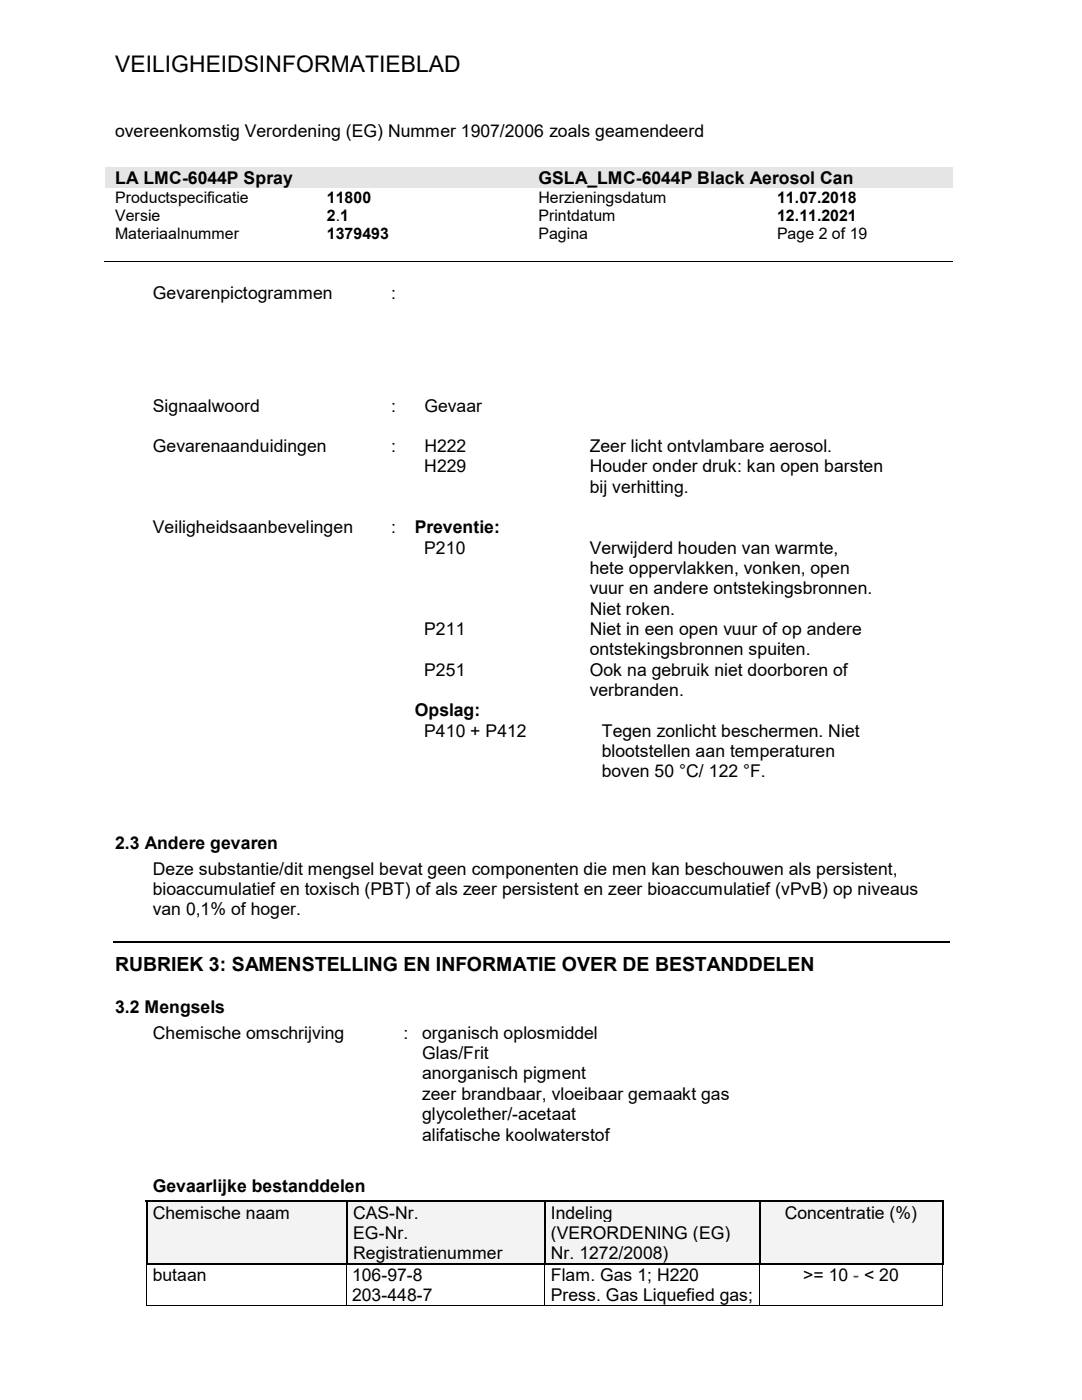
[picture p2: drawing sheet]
<svg xmlns="http://www.w3.org/2000/svg" width="216mm" height="279mm" viewBox="0 0 216 279" stroke-linecap="round" stroke-linejoin="round" font-family="sans-serif">
<defs><g id="words">
<text font-size="4.6" x="23" y="14.3">VEILIGHEIDSINFORMATIEBLAD</text>
<text font-size="3.9" x="23" y="193.8">RUBRIEK 3: SAMENSTELLING EN INFORMATIE OVER DE BESTANDDELEN</text>
<g font-size="3.5">
<text x="23" y="27.4">overeenkomstig Verordening (EG) Nummer 1907/2006 zoals geamendeerd</text>
<text x="23" y="36.7">LA LMC-6044P Spray</text>
<text x="107.4" y="36.7">GSLA_LMC-6044P Black Aerosol Can</text>
<text x="30.5" y="59.6">Gevarenpictogrammen</text>
<text x="78" y="59.6">:</text>
<text x="30.5" y="82.1">Signaalwoord</text>
<text x="78" y="82.1">:</text>
<text x="84.7" y="82.1">Gevaar</text>
<text x="30.5" y="90.3">Gevarenaanduidingen</text>
<text x="78" y="90.3">:</text>
<text x="84.7" y="94.3">H229</text>
<text x="84.7" y="90.3">H222</text>
<text x="117.7" y="94.3">Houder onder druk: kan open barsten</text>
<text x="117.7" y="90.3">Zeer licht ontvlambare aerosol.</text>
<text x="117.7" y="98.3">bij verhitting.</text>
<text x="30.5" y="106.5">Veiligheidsaanbevelingen</text>
<text x="78" y="106.5">:</text>
<text x="82.8" y="106.5">Preventie:</text>
<text x="84.7" y="110.5">P210</text>
<text x="117.7" y="110.5">Verwijderd houden van warmte,</text>
<text x="117.7" y="114.6">hete oppervlakken, vonken, open</text>
<text x="117.7" y="118.6">vuur en andere ontstekingsbronnen.</text>
<text x="117.7" y="122.7">Niet roken.</text>
<text x="84.7" y="126.7">P211</text>
<text x="117.7" y="126.7">Niet in een open vuur of op andere</text>
<text x="117.7" y="130.8">ontstekingsbronnen spuiten.</text>
<text x="84.7" y="134.9">P251</text>
<text x="117.7" y="134.9">Ook na gebruik niet doorboren of</text>
<text x="82.8" y="143">Opslag:</text>
<text x="117.7" y="138.9">verbranden.</text>
<text x="84.7" y="147">P410 + P412</text>
<text x="120.1" y="147">Tegen zonlicht beschermen. Niet</text>
<text x="120.1" y="151.1">blootstellen aan temperaturen</text>
<text x="120.1" y="155.2">boven 50 °C/ 122 °F.</text>
<text x="23" y="169.5">2.3 Andere gevaren</text>
<text x="30.5" y="174.5">Deze substantie/dit mengsel bevat geen componenten die men kan beschouwen als persistent,</text>
<text x="30.5" y="178.6">bioaccumulatief en toxisch (PBT) of als zeer persistent en zeer bioaccumulatief (vPvB) op niveaus</text>
<text x="30.5" y="182.7">van 0,1% of hoger.</text>
<text x="23" y="202.2">3.2 Mengsels</text>
<text x="30.5" y="207.3">Chemische omschrijving</text>
<text x="80.5" y="207.3">:</text>
<text x="84.2" y="207.3">organisch oplosmiddel</text>
<text x="84.2" y="211.4">Glas/Frit</text>
<text x="84.2" y="215.4">anorganisch pigment</text>
<text x="84.2" y="219.5">zeer brandbaar, vloeibaar gemaakt gas</text>
<text x="84.2" y="223.6">glycolether/-acetaat</text>
<text x="84.2" y="227.6">alifatische koolwaterstof</text>
<text x="30.5" y="237.8">Gevaarlijke bestanddelen</text>
<text x="30.5" y="243.2">Chemische naam</text>
<text x="70.5" y="243.2">CAS-Nr.</text>
<text x="109.9" y="243.2">Indeling</text>
<text x="156.6" y="243.2">Concentratie (%)</text>
<text x="70.5" y="247.3">EG-Nr.</text>
<text x="70.5" y="251.3">Registratienummer</text>
<text x="109.9" y="247.3">(VERORDENING (EG)</text>
<text x="109.9" y="251.3">Nr. 1272/2008)</text>
<text x="30.5" y="255.7">butaan</text>
<text x="70.2" y="255.7">106-97-8</text>
<text x="109.9" y="255.7">Flam. Gas 1; H220</text>
<text x="160.3" y="255.7">&gt;= 10 - &lt; 20</text>
<text x="70.3" y="259.7">203-448-7</text>
<text x="109.9" y="259.7">Press. Gas Liquefied gas;</text>
</g>
<g font-size="3.2">
<text x="23" y="40.5">Productspecificatie</text>
<text x="65.2" y="40.5">11800</text>
<text x="107.4" y="40.5">Herzieningsdatum</text>
<text x="155.1" y="40.5">11.07.2018</text>
<text x="23" y="44.1">Versie</text>
<text x="23" y="47.8">Materiaalnummer</text>
<text x="65.2" y="44.1">2.1</text>
<text x="65.2" y="47.8">1379493</text>
<text x="107.4" y="44.1">Printdatum</text>
<text x="107.4" y="47.8">Pagina</text>
<text x="155.1" y="44.1">12.11.2021</text>
<text x="155.1" y="47.8">Page 2 of 19</text>
</g>
</g></defs>
<g fill="#e5e5e5">
<path d="M21.1 33.4h84.4v4.1h-84.4z" fill-rule="evenodd"/>
<path d="M105.5 33.4h84.5v4.1h-84.5z" fill-rule="evenodd"/>
</g>
<path d="M20.8 52.2h169.2" fill="none" stroke="#000" stroke-width=".2"/>
<path d="M22.5 188h166.9" fill="none" stroke="#000" stroke-width=".25"/>
<g fill="#f3f3f3">
<path d="M29.4 239.9h39.7v12.2h-39.7z"/>
<path d="M30.5 239.9h37.5v4.1h-37.5z"/>
<path d="M69.4 239.9h39.2v12.2h-39.2z"/>
<path d="M70.5 239.9h37v4.1h-37z"/>
<path d="M70.5 244h37v4h-37z"/>
<path d="M70.5 248h37v4.1h-37z"/>
<path d="M108.8 239.9h42.7v12.2h-42.7z"/>
<path d="M109.9 239.9h40.5v4.1h-40.5z"/>
<path d="M109.9 244h40.5v4h-40.5z"/>
<path d="M109.9 248h40.5v4.1h-40.5z"/>
<path d="M151.7 239.9h36.3v12.2h-36.3z"/>
<path d="M152.8 239.9h34.1v4.1h-34.1z"/>
</g>
<path d="M29.1 239.8h158.9M29.3 239.9v12.4M69.3 239.9v12.4M108.7 239.9v12.4M151.6 239.9v12.4M188.1 239.9v12.4M29.1 252.2h40M69.4 252.2h39.2M108.8 252.2h42.7M151.7 252.2h36.3" fill="none" stroke="#000" stroke-width=".25"/>
<path d="M188 239.6h.2v.3h-.2zM188 252.1h.2v.2h-.2zM188 260.5h.2v.1h-.2z" fill="#000"/>
<path d="M29.3 252.3v8.3M69 252.3v8.3M108.7 252.3v8.3M151.6 252.3v8.3M188.1 252.3v8.3M29.2 260.6h39.8M69.1 260.6h39.5M108.8 260.6h42.7M151.7 260.6h36.3" fill="none" stroke="#000" stroke-width=".2"/>
<use href="#words"/>
</svg>
